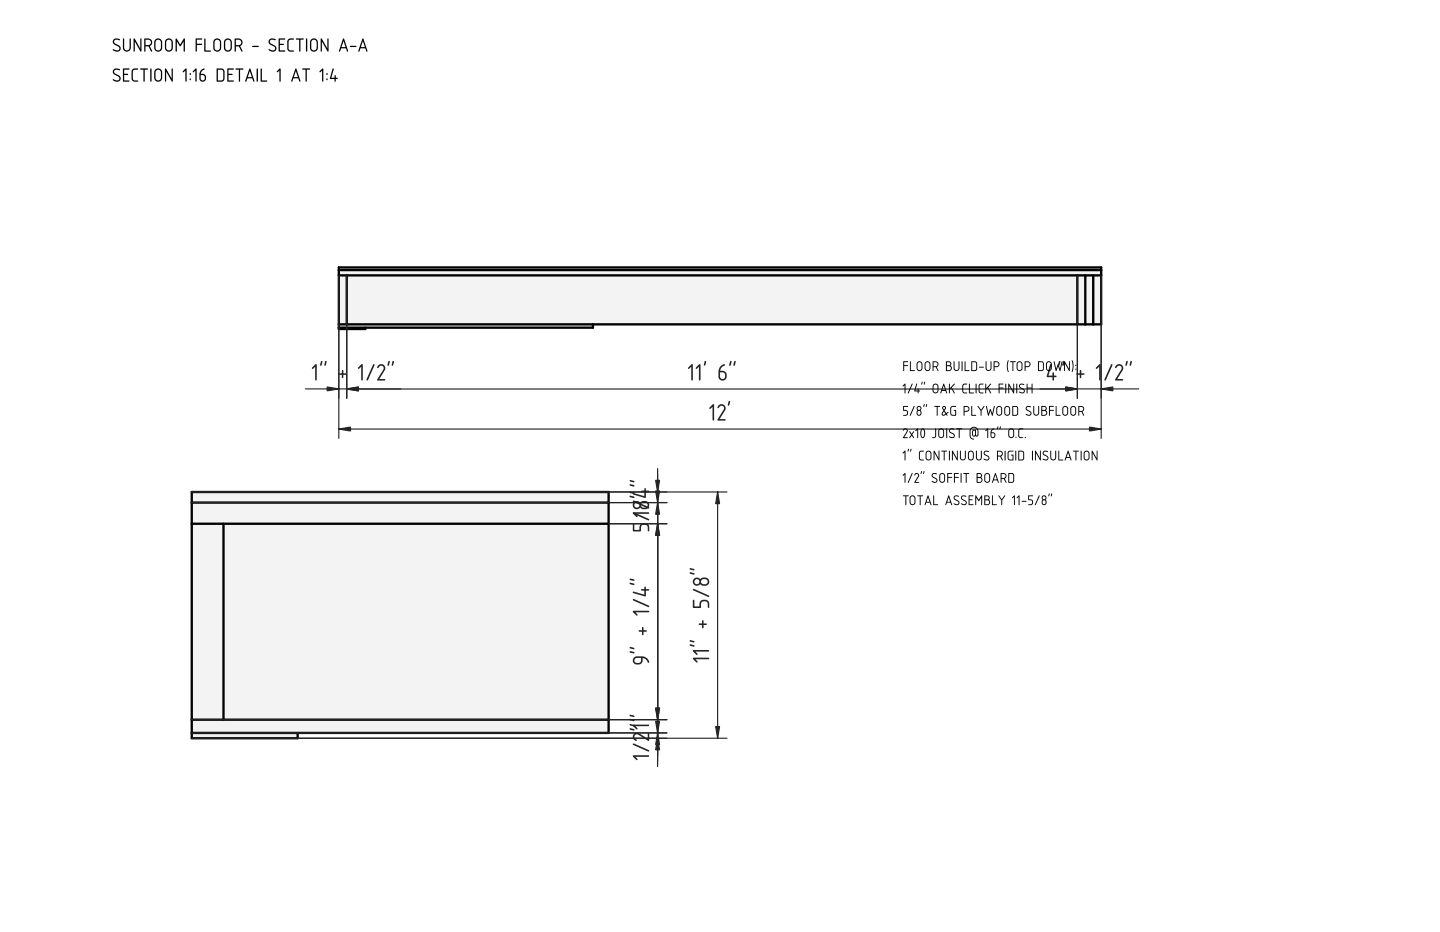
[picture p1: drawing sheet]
<svg xmlns="http://www.w3.org/2000/svg" width="432mm" height="279mm" viewBox="0 0 432 279" stroke-linecap="round" stroke-linejoin="round" font-family="sans-serif">
<g fill="#f1f3f5">
<path d="M101.6 80.2h228.6v17h-152.4v1h-68.3v.4h-7.9z" fill-rule="evenodd"/>
<path d="M104 82.6h219.1v14.6h-219.1z" fill-rule="evenodd"/>
<path d="M101.6 81h228.6v1.6h-228.6z" fill-rule="evenodd"/>
<path d="M101.6 80.2h228.6v.8h-228.6z" fill-rule="evenodd"/>
<path d="M101.6 97.2h76.2v1h-76.2z" fill-rule="evenodd"/>
<path d="M327.8 82.6h2.4v14.6h-2.4z" fill-rule="evenodd"/>
<path d="M323.1 82.6h2.3v14.6h-2.3z" fill-rule="evenodd"/>
<path d="M325.4 82.6h2.4v14.6h-2.4z" fill-rule="evenodd"/>
<path d="M101.6 82.6h2.4v14.6h-2.4z" fill-rule="evenodd"/>
</g>
<path d="M101.6 98.4h7.9" fill="none" stroke="#f1f3f5" stroke-width=".4"/>
<path d="M101.6 97.2h228.6v-17h-228.6v18.4h7.9v-.4M101.6 81h228.6M101.6 82.6h228.6M104 82.6v14.6M177.8 97.2v1h-76.2M323.1 82.6v14.6M325.4 82.6v14.6M327.8 82.6v14.6" fill="none" stroke="#000" stroke-width=".7"/>
<path d="M94.5 109.3l.4-.1 .1 .2v4.4l-.2 .3-.3-.3v-3.9l-.6 .7-.4-.2zM97.5 108.2l.4 .2-.4 1.3-.3-.3zM96.3 108.2l.4 .2-.5 1.3-.2-.3zM101.5 112l1-.1v-.9l.2-.1 .2 .1 .1 .9h.8l.1 .2-.1 .2-.8 .1v.7l-.3 .3-.2-.2v-.8l-.9-.1zM108.3 109.3l.4-.1 .1 .2v4.4l-.2 .3-.3-.3v-3.9l-.6 .7-.4-.2zM111.9 109.2h.4v.3l-1.9 4.4-.5 .1zM113.4 109.5a1.23 1.23 0 0 1 1.7-.1 1.23 1.23 0 0 1 .2 1.7l-1.6 2.5h1.6l.2 .4-2.3 .1-.1-.4 1.8-2.8a.8 .8 0 0 0-.4-1.3 .8 .8 0 0 0-1 .7l-.4-.2zM117.7 108.2l.4 .2-.4 1.3-.3-.3zM116.5 108.2l.4 .2-.5 1.3-.2-.3z" fill="#212529"/>
<path d="M101.6 82.6v36.8M104 82.6v36.8M91.6 116.6h28.6" fill="none" stroke="#212529" stroke-width=".35"/>
<g fill="#212529" stroke="#212529" stroke-width=".35">
<path d="M104 116.6l3.5-.6v1.2z"/>
<path d="M98.1 116l3.5 .6-3.5 .6z"/>
</g>
<path d="M207.3 109.3l.3-.1 .2 .2v4.4l-.3 .3-.2-.3v-3.9l-.7 .7-.3-.2zM209.6 109.3l.3-.1 .2 .2v4.4l-.3 .3-.2-.3v-3.9l-.7 .7-.3-.2zM211.4 108.2l.4 .2-.5 1.2-.3-.2zM216.2 109.7l1-.5 .2 .3a1.91 1.91 0 0 0-1.5 1.6 1.5 1.5 0 0 1 2 1.3 1.5 1.5 0 0 1-1.6 1.7l-.7-.6-.2-.5a3.9 3.9 0 0 1 .4-2.8zM215.9 111.6v1.3a.76 .76 0 0 0 .8 .7 .76 .76 0 0 0 .7-.7l-.2-1zM220.2 108.2l.4 .2-.4 1.3-.3-.3zM219 108.2l.4 .2-.5 1.3-.3-.3z" fill="#212529"/>
<path d="M104 82.6v36.8M323.1 82.6v36.8M104 116.6h219.1" fill="none" stroke="#212529" stroke-width=".35"/>
<g fill="#212529" stroke="#212529" stroke-width=".35">
<path d="M319.6 116l3.5 .6-3.5 .6z"/>
<path d="M104 116.6l3.5-.6v1.2z"/>
</g>
<path d="M314.9 109.2h.4v.2l-.9 3.2h1.2v-.9l.2-.1 .2 .1 .1 .9h.6l.1 .3-.7 .2-.1 .9-.2 .1-.2-.3v-.7h-1.5l-.2-.2zM318.8 108.2l.4 .2-.4 1.3-.3-.3zM317.6 108.2l.4 .2-.5 1.3-.2-.3zM322.8 112l1-.1v-.9l.2-.1 .2 .1v.9h.9l.1 .2-.1 .2-.9 .1v.7l-.2 .3-.2-.2v-.8l-.9-.1zM329.6 109.3l.4-.1 .1 .2v4.4l-.3 .3-.2-.3v-3.9l-.7 .7-.3-.2zM333.2 109.2h.3l.1 .3-2 4.4-.4 .1zM334.7 109.5a1.23 1.23 0 0 1 1.7-.1 1.23 1.23 0 0 1 .2 1.7l-1.6 2.5h1.6l.2 .4-2.3 .1-.1-.4 1.8-2.8a.8 .8 0 0 0-.4-1.3 .8 .8 0 0 0-1.1 .7l-.3-.2zM339 108.2l.4 .2-.4 1.3-.3-.3zM337.8 108.2l.4 .2-.5 1.3-.2-.3z" fill="#212529"/>
<path d="M323.1 82.6v36.8M330.2 82.6v36.8M311.8 116.6h29.6" fill="none" stroke="#212529" stroke-width=".35"/>
<g fill="#212529" stroke="#212529" stroke-width=".35">
<path d="M330.2 116.6l3.5-.6v1.2z"/>
<path d="M319.6 116l3.5 .6-3.5 .6z"/>
</g>
<path d="M213.7 121.3l.3-.1 .1 .2v4.4l-.2 .3-.2-.3v-3.9l-.7 .7-.3-.2zM215.5 121.5a1.23 1.23 0 0 1 1.7-.1 1.23 1.23 0 0 1 .2 1.7l-1.6 2.5h1.5l.2 .4-2.2 .1-.1-.4 1.7-2.8a.8 .8 0 0 0-.3-1.3 .8 .8 0 0 0-1.1 .7l-.4-.2zM218.5 120.2l.4 .2-.4 1.2-.3-.2z" fill="#212529"/>
<path d="M101.6 82.6v48.8M330.2 82.6v48.8M101.6 128.6h228.6" fill="none" stroke="#212529" stroke-width=".35"/>
<g fill="#212529" stroke="#212529" stroke-width=".35">
<path d="M326.7 128l3.5 .6-3.5 .6z"/>
<path d="M101.6 128.6l3.5-.6v1.2z"/>
</g>
<g fill="#f1f3f5">
<path d="M57.5 147.5h125v72.2h-93.2v1.6h-31.8z" fill-rule="evenodd"/>
<path d="M67 157h115.5v58.8h-115.5z" fill-rule="evenodd"/>
<path d="M57.5 150.7h125v6.3h-125z" fill-rule="evenodd"/>
<path d="M57.5 157h9.5v58.8h-9.5z" fill-rule="evenodd"/>
<path d="M57.5 215.8h125v3.9h-125z" fill-rule="evenodd"/>
<path d="M57.5 147.5h125v3.2h-125z" fill-rule="evenodd"/>
<path d="M57.5 219.7h31.8v1.6h-31.8z" fill-rule="evenodd"/>
</g>
<path d="M57.5 157h125M57.5 150.7h125M67 157v58.8M57.5 219.7h125v-72.2h-125v73.8h31.7v-1.6M57.5 215.8h125" fill="none" stroke="#000" stroke-width=".7"/>
<path d="M189.8 153.7l4.6-.1 .3 .2-.3 .2h-3.9l.7 .7-.2 .3-1.1-1zM189.8 150.1l4.7 1.9 .1 .4-4.6-1.9zM189.8 147.9l3.4 .8v-1.2h-.9l-.1-.3 1-.1v-.7l.3-.1 .2 .8h.9l.1 .2-.3 .2h-.7v1.5l-.2 .3-3.6-1zM188.8 144l1.2 .1 .2 .4-1.2-.1zM188.8 145.2l1.2 .2 .2 .4-1.2-.2z" fill="#212529"/>
<path d="M197.2 141.8v86.5M57.5 219.7h142.5M57.5 221.3h142.5" fill="none" stroke="#212529" stroke-width=".35"/>
<g fill="#212529" stroke="#212529" stroke-width=".35">
<path d="M196.6 216.2h1.2l-.6 3.5z"/>
<path d="M197.2 221.3l.6 3.5h-1.2z"/>
</g>
<path d="M189.9 156.9l.3 .1v1.8h1.5a1.54 1.54 0 0 1 1.1-2 1.54 1.54 0 0 1 1.9 1.2v1.1l-.2 .2-.2-.1-.1-1.1a1.03 1.03 0 0 0-1-.8 1.03 1.03 0 0 0-1 .9l-.1 1.1h-2.2zM189.8 153.6l4.7 1.9 .1 .5-4.6-1.9zM192.4 150.9a.75 .75 0 0 0-.1 .8 .75 .75 0 0 0 .6 .5h.6a.76 .76 0 0 0 .7-.8 .76 .76 0 0 0-.7-.7zM190.2 151.4a.76 .76 0 0 0 1.5 0 .76 .76 0 0 0-1.5 0zM190.1 150.5l.9-.3 1 .5a1.44 1.44 0 0 1 1.9-.4 1.44 1.44 0 0 1 .5 1.9 1.77 1.77 0 0 1-2.4 0 1.24 1.24 0 0 1-1.9 .2 1.24 1.24 0 0 1 0-1.9zM188.8 147.4l1.2 .2 .2 .4-1.2-.2zM188.8 148.7l1.2 .1 .2 .5-1.2-.2z" fill="#212529"/>
<path d="M197.2 145.4v81.3M57.5 215.8h142.5M57.5 219.7h142.5" fill="none" stroke="#212529" stroke-width=".35"/>
<g fill="#212529" stroke="#212529" stroke-width=".35">
<path d="M196.6 212.3h1.2l-.6 3.5z"/>
<path d="M197.2 219.7l.6 3.5h-1.2z"/>
</g>
<path d="M190.1 197.1a3.2 3.2 0 0 1 4.6 1.2l-.1 .4h-.3a1.99 1.99 0 0 0-1.6-1.4 1.47 1.47 0 0 1-.3 1.5 1.47 1.47 0 0 1-1.5 .4 1.22 1.22 0 0 1-1.1-.8 1.22 1.22 0 0 1 .3-1.3zM190.5 197.4a.75 .75 0 0 0-.2 .9 .75 .75 0 0 0 .7 .4l1.1-.2 .1-1.3zM188.8 194l1.2 .2 .2 .4-1.2-.2zM188.8 195.2l1.2 .2 .2 .4-1.2-.1zM191.5 189l1-.1v-.8l.2-.2 .2 .2 .1 .8h.7l.3 .3-.2 .2h-.8l-.1 .9-.2 .1-.2-.1v-.9h-.9zM189.8 183.2l4.6-.1 .3 .2-.3 .3h-3.9l.7 .6-.2 .4-1.1-1zM189.8 179.6l4.7 1.9 .1 .4-4.6-1.9zM189.8 177.4l3.4 .9v-1.2l-.9-.1-.1-.3 1-.1v-.6l.3-.1 .2 .7h.9l.1 .2-.3 .3h-.7v1.5l-.2 .2-3.6-1zM188.8 173.5l1.2 .2 .2 .4-1.2-.2zM188.8 174.7l1.2 .2 .2 .4-1.2-.1z" fill="#212529"/>
<path d="M182.5 157h17.5M197.2 157v58.8M57.5 215.8h142.5" fill="none" stroke="#212529" stroke-width=".35"/>
<g fill="#212529" stroke="#212529" stroke-width=".35">
<path d="M197.2 157l.6 3.5h-1.2z"/>
<path d="M196.6 212.3h1.2l-.6 3.5z"/>
</g>
<path d="M189.8 217.3l4.6-.1 .3 .2-.3 .3h-3.9l.7 .6-.2 .4-1.1-1zM188.8 214.3l1.2 .2 .2 .4-1.2-.2zM188.8 215.6l1.2 .1 .2 .5-1.2-.2z" fill="#212529"/>
<path d="M57.5 150.7h142.5M182.5 157h17.5M197.2 143.7v76.9" fill="none" stroke="#212529" stroke-width=".35"/>
<g fill="#212529" stroke="#212529" stroke-width=".35">
<path d="M196.6 147.2h1.2l-.6 3.5z"/>
<path d="M197.2 157l.6 3.5h-1.2z"/>
</g>
<path d="M189.8 226.5l4.6-.1 .3 .2-.3 .3h-3.9l.7 .6-.2 .4-1.1-1zM189.8 222.9l4.7 1.9 .1 .5-4.6-1.9zM190 220.1l.7-.4h.7l2.8 1.8v-1.6l.3-.2 .2 .2v2.1l-.4 .1-2.8-1.8a.8 .8 0 0 0-1.3 .4 .8 .8 0 0 0 .7 1l.1 .2a.65 .65 0 0 1-.8 .1 .65 .65 0 0 1-.4-.6v-.8zM188.8 217.1l1.2 .2 .2 .4-1.2-.2zM188.8 218.4l1.2 .1 .2 .5-1.2-.2z" fill="#212529"/>
<path d="M57.5 147.5h142.5M57.5 150.7h142.5M197.2 140.5v89.3" fill="none" stroke="#212529" stroke-width=".35"/>
<g fill="#212529" stroke="#212529" stroke-width=".35">
<path d="M196.6 144h1.2l-.6 3.5z"/>
<path d="M197.2 150.7l.6 3.5h-1.2z"/>
</g>
<path d="M207.8 197.3l4.6-.1 .3 .2-.3 .2h-3.9l.7 .7-.2 .3-1.1-1zM207.8 195l4.6-.1 .3 .2-.3 .2h-3.9l.7 .7-.2 .3-1.1-1zM206.8 192l1.2 .1 .2 .4-1.2-.1zM206.8 193.2l1.2 .2 .2 .4-1.2-.2zM209.5 187l1-.1v-.9l.2-.1 .2 .1 .1 .9h.7l.3 .2-.2 .2-.8 .1-.1 .9-.2 .1-.2-.2v-.8l-.9-.1zM207.9 179.8l.3 .1v1.9h1.5a1.54 1.54 0 0 1 1.1-2 1.54 1.54 0 0 1 1.9 1.2v1l-.2 .3-.2-.2-.1-1a1.03 1.03 0 0 0-1-.8 1.03 1.03 0 0 0-1 .8l-.1 1.1h-2.2zM207.8 176.6l4.7 1.9 .1 .4-4.6-1.9zM210.4 173.9a.75 .75 0 0 0-.1 .8 .75 .75 0 0 0 .6 .4h.6a.76 .76 0 0 0 .7-.8 .76 .76 0 0 0-.7-.7zM208.2 174.4a.76 .76 0 0 0 1.5 0 .76 .76 0 0 0-1.5 0zM208.1 173.5l.9-.4 1 .5a1.44 1.44 0 0 1 1.9-.4 1.44 1.44 0 0 1 .5 2 1.77 1.77 0 0 1-2.4-.1 1.24 1.24 0 0 1-1.9 .2 1.24 1.24 0 0 1 0-1.8zM206.8 170.4l1.2 .1 .2 .4-1.2-.1zM206.8 171.6l1.2 .2 .2 .4-1.2-.2z" fill="#212529"/>
<path d="M57.5 147.5h160.5M215.2 147.5v73.8M57.5 221.3h160.5" fill="none" stroke="#212529" stroke-width=".35"/>
<g fill="#212529" stroke="#212529" stroke-width=".35">
<path d="M215.2 147.5l.6 3.5h-1.2z"/>
<path d="M214.6 217.8h1.2l-.6 3.5z"/>
</g>
<g fill="#000">
<path d="M34.1 11.8a1.52 1.52 0 0 1 1.9 .1l-.3 .2a.79 .79 0 0 0-1-.2 .79 .79 0 0 0-.3 1l.2 .2a2.05 2.05 0 0 1 1.6 1.1 1.2 1.2 0 0 1-.9 1.3 1.2 1.2 0 0 1-1.4-.7l.2-.1a.91 .91 0 0 0 1 .4 .91 .91 0 0 0 .7-.8l-1.8-1.3-.2-.5zM36.9 11.6l.3 .1v2.6a.81 .81 0 0 0 .8 .8 .81 .81 0 0 0 .8-.8v-2.6l.2-.2 .2 .2v2.5a1.2 1.2 0 0 1-1.1 1.3 1.2 1.2 0 0 1-1.3-1.2zM40.1 11.6h.3l1.7 3v-2.9l.3-.1v3.8l-.4-.1-1.6-2.9v2.9l-.3 .1zM43.6 11.9v1.6a1.03 1.03 0 0 0 1.2 0 1.03 1.03 0 0 0 .4-1.2l-.5-.4zM43.3 11.6l1.2-.1a1.18 1.18 0 0 1 1.1 1 1.18 1.18 0 0 1-.7 1.3l.7 1.6-.3-.1-.8-1.4h-.9v1.4l-.3 .1zM46.9 12.1l-.3 .6v1.7a.81 .81 0 0 0 .9 .7 .81 .81 0 0 0 .7-.8v-1.6a.81 .81 0 0 0-.4-.7 .81 .81 0 0 0-.9 .1zM46.6 11.9a1.19 1.19 0 0 1 1.3-.3 1.19 1.19 0 0 1 .7 1.1v1.6a1.19 1.19 0 0 1-1.1 1.2 1.19 1.19 0 0 1-1.3-1.1l.1-2.1zM50.1 12.1l-.3 .6v1.7a.81 .81 0 0 0 .9 .7 .81 .81 0 0 0 .7-.8v-1.6a.81 .81 0 0 0-.4-.7 .81 .81 0 0 0-.9 .1zM49.8 11.9a1.19 1.19 0 0 1 1.3-.3 1.19 1.19 0 0 1 .7 1.1v1.6a1.19 1.19 0 0 1-1.1 1.2 1.19 1.19 0 0 1-1.3-1.1l.1-2.1zM52.7 11.6h.3l1 1.7 1.1-1.7h.3v3.8l-.3-.2v-2.8l-1.1 1.5-1-1.5v2.9l-.3 .1zM58.7 11.6l1.7-.1 .2 .2-.2 .2h-1.4v1.2h1.4l.2 .2-.2 .2h-1.4v1.8l-.2 .2-.2-.2zM61.3 11.6l.3 .1v3.4h1.4l.2 .4-1.9-.1zM64.6 12.1l-.3 .6v1.7a.81 .81 0 0 0 .9 .7 .81 .81 0 0 0 .7-.8v-1.6a.81 .81 0 0 0-.4-.7 .81 .81 0 0 0-.9 .1zM64.3 11.9a1.19 1.19 0 0 1 1.3-.3 1.19 1.19 0 0 1 .7 1.1v1.6a1.19 1.19 0 0 1-1.1 1.2 1.19 1.19 0 0 1-1.3-1.1l.1-2.1zM67.8 12.1l-.3 .6v1.7a.81 .81 0 0 0 .9 .7 .81 .81 0 0 0 .7-.8v-1.6a.81 .81 0 0 0-.4-.7 .81 .81 0 0 0-.9 .1zM67.5 11.9a1.19 1.19 0 0 1 1.3-.3 1.19 1.19 0 0 1 .7 1.1v1.6a1.19 1.19 0 0 1-1.1 1.2 1.19 1.19 0 0 1-1.3-1.1l.1-2.1zM70.7 11.9v1.6a1.03 1.03 0 0 0 1.2 0 1.03 1.03 0 0 0 .4-1.2l-.5-.4zM70.4 11.6l1.2-.1a1.18 1.18 0 0 1 1.1 1 1.18 1.18 0 0 1-.7 1.3l.7 1.6-.3-.1-.8-1.4h-.9v1.4l-.3 .1zM75.7 13.8l1.7-.1 .2 .2-.2 .2h-1.6zM80.8 11.8a1.52 1.52 0 0 1 1.9 .1l-.3 .2a.79 .79 0 0 0-1-.2 .79 .79 0 0 0-.3 1l.2 .2a2.05 2.05 0 0 1 1.6 1.1 1.2 1.2 0 0 1-.9 1.3 1.2 1.2 0 0 1-1.4-.7l.2-.1a.91 .91 0 0 0 1 .4 .91 .91 0 0 0 .7-.8l-1.8-1.3-.2-.5zM83.6 11.6h1.9l-.2 .3h-1.4v1.2h1l.2 .2-1.2 .2v1.6h1.4l.2 .3h-1.9zM86.5 11.8a1.58 1.58 0 0 1 1.6-.1l-.2 .2-1.1 .1-.3 .5 .1 2.3 .5 .3 1 .1-.2 .3h-1.1l-.6-.5-.1-2.5zM88.8 11.6l2.1-.1 .2 .2-.2 .2h-.8v3.4l-.2 .2-.2-.2v-3.4l-.9-.1zM91.8 11.6l.3 .2v3.4l-.2 .3-.2-.2zM93.6 12.1l-.3 .6v1.7a.81 .81 0 0 0 .9 .7 .81 .81 0 0 0 .7-.8v-1.6a.81 .81 0 0 0-.4-.7 .81 .81 0 0 0-.9 .1zM93.3 11.9a1.19 1.19 0 0 1 1.3-.3 1.19 1.19 0 0 1 .7 1.1v1.6a1.19 1.19 0 0 1-1.1 1.2 1.19 1.19 0 0 1-1.3-1.1l.1-2.1zM96.2 11.6h.3l1.7 3v-2.9l.3-.1v3.8l-.4-.1-1.6-2.9v2.9l-.3 .1zM102.9 11.6l.3 .1 1.2 3.5-.2 .3-.5-1h-1.4l-.4 1-.3-.2zM103 12.3l-.6 1.8h1.2zM105 13.8l1.7-.1 .2 .2-.2 .2h-1.6zM108.7 11.6l.3 .1 1.2 3.5-.2 .3-.5-1h-1.4l-.4 1-.3-.2zM108.8 12.3l-.6 1.8h1.2z"/>
<path d="M34.1 20.8a1.52 1.52 0 0 1 1.9 .1l-.3 .2a.79 .79 0 0 0-1-.2 .79 .79 0 0 0-.3 1l.2 .2a2.05 2.05 0 0 1 1.6 1.1 1.2 1.2 0 0 1-.9 1.3 1.2 1.2 0 0 1-1.4-.7l.2-.1a.91 .91 0 0 0 1 .4 .91 .91 0 0 0 .7-.8l-1.8-1.3-.2-.5zM36.9 20.6h1.9l-.2 .3h-1.4v1.2h1l.2 .2-1.2 .2v1.6h1.4l.2 .3h-1.9zM39.8 20.8a1.58 1.58 0 0 1 1.6-.1l-.2 .2-1.1 .1-.3 .5 .1 2.3 .5 .3 1 .1-.2 .3h-1.1l-.6-.5-.1-2.5zM42.1 20.6l2.1-.1 .2 .2-.2 .2h-.8v3.4l-.2 .2-.2-.2v-3.4l-.9-.1zM45.1 20.6l.3 .2v3.4l-.2 .3-.2-.2zM46.9 21.1l-.3 .6v1.7a.81 .81 0 0 0 .9 .7 .81 .81 0 0 0 .7-.8v-1.6a.81 .81 0 0 0-.4-.7 .81 .81 0 0 0-.9 .1zM46.6 20.9a1.19 1.19 0 0 1 1.3-.3 1.19 1.19 0 0 1 .7 1.1v1.6a1.19 1.19 0 0 1-1.1 1.2 1.19 1.19 0 0 1-1.3-1.1l.1-2.1zM49.5 20.6h.3l1.7 3v-2.9l.3-.1v3.8l-.4-.1-1.6-2.9v2.9l-.3 .1zM55.6 20.6l.4 .1v3.6l-.2 .2-.2-.2v-3.1l-.5 .5-.3-.2zM56.9 23.6h.3v.4h-.3zM56.9 22h.3v.4h-.3zM58.6 20.6l.4 .1v3.6l-.2 .2-.2-.2v-3.1l-.5 .5-.3-.2zM60.3 21.1l.8-.6 .2 .1v.2a1.54 1.54 0 0 0-1.1 1.3 1.18 1.18 0 0 1 1.6 1.1 1.18 1.18 0 0 1-1.5 1.2l-.5-.8v-1.7zM60.2 22.5v1.1a.61 .61 0 0 0 .6 .5 .61 .61 0 0 0 .6-.6l-.2-.8zM65.3 20.9v3.2a1.23 1.23 0 0 0 1.6-.4v-2.5l-.4-.3zM65 20.6h1.6l.7 .6v2.6l-.7 .7-1.6-.1zM68.2 20.6h1.9l-.2 .3h-1.4v1.2h1l.2 .2-1.2 .2v1.6h1.4l.2 .3h-1.9zM70.7 20.6l2.1-.1 .2 .2-.2 .2h-.8v3.4l-.2 .2-.2-.2v-3.4l-.9-.1zM74.8 20.6l.3 .1 1.2 3.5-.2 .3-.5-1h-1.4l-.4 1-.3-.2zM74.9 21.3l-.6 1.8h1.2zM77 20.6l.3 .2v3.4l-.2 .3-.2-.2zM78.2 20.6l.3 .1v3.4h1.4l.2 .4-1.9-.1zM83.8 20.6l.4 .1v3.6l-.2 .2-.2-.2v-3.1l-.5 .5-.3-.2zM88.6 20.6l.3 .1 1.2 3.5-.2 .3-.5-1h-1.4l-.4 1-.3-.2zM88.7 21.3l-.6 1.8h1.2zM90.7 20.6l2.1-.1 .2 .2-.2 .2h-.8v3.4l-.2 .2-.2-.2v-3.4l-.9-.1zM96.6 20.6l.4 .1v3.6l-.2 .2-.2-.2v-3.1l-.5 .5-.3-.2zM97.9 23.6h.3v.4h-.3zM97.9 22h.3v.4h-.3zM99.8 20.5l.3 .2-.8 2.6h1l.2-.8 .2 .8 .6 .2-.6 .2-.2 .8-.2-.8h-1.2l-.2-.2z"/>
<path d="M270.9 108.3l1.4 .1-1.2 .2v.9l1.2 .1-1.2 .2-.1 1.4zM272.9 108.3l.2 .2v2.5h1l.2 .2h-1.4zM275.3 108.7l-.2 1.7a.6 .6 0 0 0 .7 .6 .6 .6 0 0 0 .5-.6v-1.2a.6 .6 0 0 0-.3-.6 .6 .6 0 0 0-.7 .1zM275.1 108.5a.88 .88 0 0 1 1-.1 .88 .88 0 0 1 .5 .8v1.2a.88 .88 0 0 1-.8 .8 .88 .88 0 0 1-1-.8l.1-1.5zM277.7 108.7l-.2 1.7a.6 .6 0 0 0 .7 .6 .6 .6 0 0 0 .5-.6v-1.2a.6 .6 0 0 0-.3-.6 .6 .6 0 0 0-.7 .1zM277.5 108.5a.88 .88 0 0 1 1-.1 .88 .88 0 0 1 .5 .8v1.2a.88 .88 0 0 1-.8 .8 .88 .88 0 0 1-1-.8l.1-1.5zM279.9 108.6v1.2a.74 .74 0 0 0 .9-.1 .74 .74 0 0 0 .2-.9zM279.7 108.4l.9-.1a.88 .88 0 0 1 .8 .7 .88 .88 0 0 1-.5 1l.5 1.2-.3-.1-.5-1h-.7v1l-.2 .1zM283.7 108.3h.7a.75 .75 0 0 1 .8 .4 .75 .75 0 0 1-.2 .9 .89 .89 0 0 1 .4 1 .89 .89 0 0 1-.8 .6h-.9zM283.9 109.8v1.2h.7a.59 .59 0 0 0 .5-.6 .59 .59 0 0 0-.5-.6zM283.9 108.6v.9h.6a.45 .45 0 0 0 .5-.5 .45 .45 0 0 0-.5-.4zM286 108.3l.2 .1v1.9a.6 .6 0 0 0 .6 .7 .6 .6 0 0 0 .6-.7l.2-2 .1 2a.89 .89 0 0 1-.8 .9 .89 .89 0 0 1-1-.8zM288.4 108.3l.2 .2-.1 2.7zM289.3 108.3l.2 .2v2.5h1l.2 .2h-1.4zM291.5 108.6v2.4l.9-.1 .3-.4v-1.6l-.2-.3zM291.3 108.3h1.2l.5 .5v1.9l-.5 .5h-1.2zM293.6 110l1.4 .1-1.3 .1zM295.6 108.3l.2 .1v1.9a.6 .6 0 0 0 .6 .7 .6 .6 0 0 0 .6-.7l.2-2 .1 2a.89 .89 0 0 1-.8 .9 .89 .89 0 0 1-1-.8zM298.2 108.6v1.2h.7a.6 .6 0 0 0 .5-.7 .6 .6 0 0 0-.6-.5zM298 108.3h.9a.88 .88 0 0 1 .8 .9 .88 .88 0 0 1-.8 .9h-.7v1l-.2 .1zM302.3 108l.1 .3a5.3 5.3 0 0 0 0 3.2 2.32 2.32 0 0 1-.4-2.6zM302.9 108.3l1.7 .1-.7 .2-.2 2.6-.1-2.6-.7-.1zM305.3 108.7l-.2 1.7a.6 .6 0 0 0 .7 .6 .6 .6 0 0 0 .5-.6v-1.2a.6 .6 0 0 0-.3-.6 .6 .6 0 0 0-.7 .1zM305.1 108.5a.88 .88 0 0 1 1-.1 .88 .88 0 0 1 .5 .8v1.2a.88 .88 0 0 1-.8 .8 .88 .88 0 0 1-1-.8l.1-1.5zM307.5 108.6v1.2h.7a.6 .6 0 0 0 .5-.7 .6 .6 0 0 0-.6-.5zM307.3 108.3h.9a.88 .88 0 0 1 .8 .9 .88 .88 0 0 1-.8 .9h-.7v1l-.2 .1zM311.5 108.6v2.4l.9-.1 .3-.4v-1.6l-.2-.3zM311.3 108.3h1.2l.5 .5v1.9l-.5 .5h-1.2zM314.1 108.7l-.2 1.7a.6 .6 0 0 0 .7 .6 .6 .6 0 0 0 .5-.6v-1.2a.6 .6 0 0 0-.3-.6 .6 .6 0 0 0-.7 .1zM313.9 108.5a.88 .88 0 0 1 1-.1 .88 .88 0 0 1 .5 .8v1.2a.88 .88 0 0 1-.8 .8 .88 .88 0 0 1-1-.8l.1-1.5zM316 108.3l.2 .1 .5 2.2 .6-1.4 .5 1.4 .5-2.2 .3-.1-.6 2.9-.3-.1-.4-1.3-.5 1.3-.2 .1zM319.1 108.3l.2 .1 1.2 2.2v-2.2l.3-.1v2.9l-.3-.1-1.2-2.1v2.1l-.2 .1zM321.4 108a1.92 1.92 0 0 1 .5 2.2l-.3 1.3-.2-.2a5.2 5.2 0 0 0 0-3.3zM322.5 110.6h.2v.3h-.2zM322.5 109.4h.2v.3h-.2z"/>
<path d="M271.2 115.1l.3 .1-.1 2.7-.2-2.4-.4 .3-.2-.1zM273.4 115l.2 .2-1.1 2.6-.3 .1zM274.8 115l.2 .2-.5 1.9h.7l.1-.6 .2 .6 .4 .1-.4 .1-.2 .6-.1-.5-1.1-.2zM277.2 114.5h.2l-.2 .8-.2-.1zM276.4 114.5l.3 .1-.3 .7-.2-.1zM280.1 115.4l-.2 1.7a.6 .6 0 0 0 .7 .6 .6 .6 0 0 0 .5-.6v-1.2a.6 .6 0 0 0-.3-.6 .6 .6 0 0 0-.7 .1zM279.9 115.2a.88 .88 0 0 1 1-.1 .88 .88 0 0 1 .5 .8v1.2a.88 .88 0 0 1-.8 .8 .88 .88 0 0 1-1-.8l.1-1.5zM282.9 115l.2 .1 .9 2.6-.1 .2-.4-.7h-1.1l-.2 .7-.3-.1zM283 115.6l-.5 1.3h.9zM284.6 115l.2 .1v1.3l1.2-1.3h.3l-.9 1.1 .9 1.6-.1 .1-1-1.5-.4 .4v1.1h-.2zM288.8 115.2l1.2-.2v.2l-.9 .1-.2 .3-.1 1.6 .3 .4 .8 .1 .1 .2h-1l-.4-.3-.1-1.9zM290.6 115l.2 .2v2.5h1l.2 .2h-1.4zM292.6 115l.2 .2-.1 2.7zM293.7 115.2l1.2-.2v.2l-.9 .1-.2 .3-.1 1.6 .3 .4 .8 .1 .1 .2h-1l-.4-.3-.1-1.9zM295.5 115l.2 .1v1.3l1.2-1.3h.3l-.9 1.1 .9 1.6-.1 .1-1-1.5-.4 .4v1.1h-.2zM299.5 115l1.4 .1-1.2 .2v.9l1.2 .1-1.2 .2-.1 1.4zM301.5 115l.2 .2-.1 2.7zM302.4 115l.2 .1 1.2 2.2v-2.2l.3-.1v2.9l-.3-.1-1.2-2.1v2.1l-.2 .1zM304.8 115l.2 .2-.1 2.7zM305.8 115.2a.94 .94 0 0 1 1.3 .2h-.1a.59 .59 0 0 0-.8-.1 .59 .59 0 0 0-.2 .7l.8 .5a.83 .83 0 0 1 .1 1.4 .83 .83 0 0 1-1.3-.5h.2a.62 .62 0 0 0 .8 .3 .62 .62 0 0 0 .3-.8l-1.2-.7-.2-.5zM307.9 115l.2 .2v1h1.2v-1l.3-.2v2.9l-.3-.1v-1.3h-1.2v1.3l-.2 .1z"/>
<path d="M270.8 121.7l1.5 .1-1.2 .2v.9a.92 .92 0 0 1 1.2 .6 .92 .92 0 0 1-.7 1.2l-.8-.2 .7-.1a.61 .61 0 0 0 .5-.6 .61 .61 0 0 0-.5-.6l-.7-.1zM274 121.7l.2 .2-1.1 2.6-.3 .1zM275 123.7a.56 .56 0 0 0 1.1 0 .56 .56 0 0 0-1.1 0zM275.1 122.4a.46 .46 0 0 0 .9 0 .46 .46 0 0 0-.9 0zM275.1 121.9a.74 .74 0 0 1 1.1 .1 .74 .74 0 0 1-.2 1 .87 .87 0 0 1 .2 1.3 .87 .87 0 0 1-1.3 0 .87 .87 0 0 1 .2-1.3l-.3-.6zM277.8 121.2h.2l-.2 .8-.2-.1zM277 121.2l.3 .1-.3 .7-.2-.1zM280.2 121.7l1.7 .1-.7 .2-.2 2.7-.1-2.7-.7-.1zM283.1 123.3l-.4 .6 .1 .4 .7-.3zM282.9 122.1l.2 .7 .2-.3a.3 .3 0 0 0 0-.4 .3 .3 0 0 0-.4 0zM282.7 121.8a.59 .59 0 0 1 .8 0 .59 .59 0 0 1 .1 .8l-.4 .5 .5 .7 .5-.3 .2 .1-.5 .5 .2 .5-.4-.3-.4 .2a.59 .59 0 0 1-.8 0 .59 .59 0 0 1 0-.8l.4-.6-.4-.7zM285.2 121.9l1.5-.2-.2 .3h-1l-.3 .5v1.4l.3 .4 .9 .1v-1.2l-.4-.2 .7-.1v1.7h-1.2l-.5-.3-.1-1.9zM289.2 122v1.2h.7a.6 .6 0 0 0 .5-.7 .6 .6 0 0 0-.6-.5zM289 121.7h.9a.88 .88 0 0 1 .8 .9 .88 .88 0 0 1-.8 .9h-.7v1l-.2 .1zM291.3 121.7l.2 .2v2.5h1l.2 .2h-1.4zM293.2 121.7l1 1.2 .7-1.1 .3 .1a2.63 2.63 0 0 0-.9 2.7h-.2a2.7 2.7 0 0 0-1-2.8zM295.7 121.7l.2 .1 .5 2.2 .6-1.4 .5 1.4 .5-2.2 .3-.1-.6 2.9-.3-.1-.4-1.3-.5 1.3-.2 .1zM299.2 122.1l-.2 1.7a.6 .6 0 0 0 .7 .6 .6 .6 0 0 0 .5-.6v-1.2a.6 .6 0 0 0-.3-.6 .6 .6 0 0 0-.7 .1zM299 121.9a.88 .88 0 0 1 1-.1 .88 .88 0 0 1 .5 .8v1.2a.88 .88 0 0 1-.8 .8 .88 .88 0 0 1-1-.8l.1-1.5zM301.6 122.1l-.2 1.7a.6 .6 0 0 0 .7 .6 .6 .6 0 0 0 .5-.6v-1.2a.6 .6 0 0 0-.3-.6 .6 .6 0 0 0-.7 .1zM301.4 121.9a.88 .88 0 0 1 1-.1 .88 .88 0 0 1 .5 .8v1.2a.88 .88 0 0 1-.8 .8 .88 .88 0 0 1-1-.8l.1-1.5zM303.8 122v2.4l.9-.1 .3-.4v-1.6l-.2-.3zM303.6 121.7h1.2l.5 .5v1.9l-.5 .5h-1.2zM307.8 121.9a.94 .94 0 0 1 1.3 .2h-.1a.59 .59 0 0 0-.8-.1 .59 .59 0 0 0-.2 .7l.8 .5a.83 .83 0 0 1 .1 1.4 .83 .83 0 0 1-1.3-.5h.2a.62 .62 0 0 0 .8 .3 .62 .62 0 0 0 .3-.8l-1.2-.7-.2-.5zM309.9 121.7l.2 .1v1.9a.6 .6 0 0 0 .6 .7 .6 .6 0 0 0 .6-.7l.2-2 .1 2a.89 .89 0 0 1-.8 .9 .89 .89 0 0 1-1-.8zM312.3 121.7h.7a.75 .75 0 0 1 .8 .4 .75 .75 0 0 1-.2 .9 .89 .89 0 0 1 .4 1 .89 .89 0 0 1-.8 .7l-.9-.1zM312.5 123.2v1.2h.7a.59 .59 0 0 0 .5-.6 .59 .59 0 0 0-.5-.6zM312.5 122v.9h.6a.45 .45 0 0 0 .5-.5 .45 .45 0 0 0-.5-.4zM314.6 121.7l1.4 .1-1.2 .2v.9l1.2 .1-1.2 .2-.1 1.4zM316.6 121.7l.2 .2v2.5h1l.2 .2h-1.4zM319 122.1l-.2 1.7a.6 .6 0 0 0 .7 .6 .6 .6 0 0 0 .5-.6v-1.2a.6 .6 0 0 0-.3-.6 .6 .6 0 0 0-.7 .1zM318.8 121.9a.88 .88 0 0 1 1-.1 .88 .88 0 0 1 .5 .8v1.2a.88 .88 0 0 1-.8 .8 .88 .88 0 0 1-1-.8l.1-1.5zM321.4 122.1l-.2 1.7a.6 .6 0 0 0 .7 .6 .6 .6 0 0 0 .5-.6v-1.2a.6 .6 0 0 0-.3-.6 .6 .6 0 0 0-.7 .1zM321.2 121.9a.88 .88 0 0 1 1-.1 .88 .88 0 0 1 .5 .8v1.2a.88 .88 0 0 1-.8 .8 .88 .88 0 0 1-1-.8l.1-1.5zM323.6 122v1.2a.74 .74 0 0 0 .9-.1 .74 .74 0 0 0 .2-.9zM323.4 121.8l.9-.1a.88 .88 0 0 1 .8 .7 .88 .88 0 0 1-.5 1l.5 1.2-.3-.1-.5-1h-.7v1l-.2 .1z"/>
<path d="M271 128.6a.74 .74 0 0 1 1 0 .74 .74 0 0 1 .1 .9l-1 1.6h1l.1 .2h-1.4l1-1.9a.51 .51 0 0 0-.2-.7 .51 .51 0 0 0-.7 .4l-.2-.1zM272.7 129.3l.7 .8 .7-.8-.6 1 .6 1-.7-.7-.7 .7 .5-1zM275 128.5l.3 .1-.1 2.7-.2-2.4-.4 .3-.2-.1zM276.6 128.7l-.4 1.2a.98 .98 0 0 0 .6 1.1l.3-1.1a.95 .95 0 0 0-.5-1.2zM276.4 128.5a.77 .77 0 0 1 .8 .1 .77 .77 0 0 1 .2 .9v.4a1.17 1.17 0 0 1-.9 1.4l-.3-.4-.2-.8zM280.5 128.4l.2 .2v2a.73 .73 0 0 1-.4 .7 .73 .73 0 0 1-.8-.1l.9-.4zM281.8 128.8l-.2 1.7a.6 .6 0 0 0 .7 .6 .6 .6 0 0 0 .5-.6v-1.2a.6 .6 0 0 0-.3-.6 .6 .6 0 0 0-.7 .1zM281.6 128.6a.88 .88 0 0 1 1-.1 .88 .88 0 0 1 .5 .8v1.2a.88 .88 0 0 1-.8 .8 .88 .88 0 0 1-1-.8l.1-1.5zM283.8 128.4l.2 .2-.1 2.7zM284.8 128.6a.94 .94 0 0 1 1.3 .2h-.1a.59 .59 0 0 0-.8-.1 .59 .59 0 0 0-.2 .7l.8 .5a.83 .83 0 0 1 .1 1.4 .83 .83 0 0 1-1.3-.5h.2a.62 .62 0 0 0 .8 .3 .62 .62 0 0 0 .3-.8l-1.2-.7-.2-.5zM286.8 128.4l1.7 .1-.7 .2-.2 2.6-.1-2.6-.7-.1zM291.9 129.2a1.29 1.29 0 0 0 .2 1.4 1.29 1.29 0 0 0 .2-1.5zM291 128.5a1.38 1.38 0 0 1 1.7-.4 1.38 1.38 0 0 1 .7 1.7v.5a.51 .51 0 0 1-.3 .5 .51 .51 0 0 1-.6-.1 .59 .59 0 0 1-.7 .2 .59 .59 0 0 1-.3-.6v-.9a.68 .68 0 0 1 .4-.6 .68 .68 0 0 1 .8 .2v1.4l.2 .2 .2-.1v-1.2a1.04 1.04 0 0 0-1-1.1 1.04 1.04 0 0 0-1.1 1.1 2.14 2.14 0 0 0 .3 2l.8 .3a1.25 1.25 0 0 1-1.3-.4 1.25 1.25 0 0 1-.1-1.4zM296 128.5l.3 .1-.1 2.7-.2-2.4-.4 .3-.2-.1zM297.3 128.8l.7-.4 .1 .2a.9 .9 0 0 0-.7 1 .85 .85 0 0 1 1.1 .4 .85 .85 0 0 1-.3 1.1 .85 .85 0 0 1-1.2-.3v-.1a2.08 2.08 0 0 1 .3-1.9zM297.3 129.9v.8a.45 .45 0 0 0 .4 .4 .45 .45 0 0 0 .5-.5l-.1-.6zM299.9 127.9h.2l-.2 .8-.2-.1zM299.1 127.9l.3 .1-.3 .7-.2-.1zM302.8 128.8l-.2 1.7a.6 .6 0 0 0 .7 .6 .6 .6 0 0 0 .5-.6v-1.2a.6 .6 0 0 0-.3-.6 .6 .6 0 0 0-.7 .1zM302.6 128.6a.88 .88 0 0 1 1-.1 .88 .88 0 0 1 .5 .8v1.2a.88 .88 0 0 1-.8 .8 .88 .88 0 0 1-1-.8l.1-1.5zM304.5 131h.3v.3h-.3zM305.6 128.6l1.2-.2v.2l-.9 .1-.2 .3-.1 1.6 .3 .4 .8 .1 .1 .2h-1l-.4-.3-.1-1.9zM307.3 131h.3v.3h-.3z"/>
<path d="M271.2 135.2l.3 .1-.1 2.7-.2-2.4-.4 .3-.2-.1zM273.1 134.6h.2l-.2 .8-.2-.1zM272.3 134.6l.3 .1-.3 .7-.2-.1zM275.8 135.3l1.2-.2v.2l-.9 .1-.2 .3-.1 1.6 .3 .4 .8 .1 .1 .2h-1l-.4-.3-.1-1.9zM278 135.5l-.2 1.7a.6 .6 0 0 0 .7 .6 .6 .6 0 0 0 .5-.6v-1.2a.6 .6 0 0 0-.3-.6 .6 .6 0 0 0-.7 .1zM277.8 135.3a.88 .88 0 0 1 1-.1 .88 .88 0 0 1 .5 .8v1.2a.88 .88 0 0 1-.8 .8 .88 .88 0 0 1-1-.8l.1-1.5zM280 135.1l.2 .1 1.2 2.2v-2.2l.3-.1v2.9l-.3-.1-1.2-2.1v2.1l-.2 .1zM282.3 135.1l1.7 .1-.7 .2-.2 2.6-.1-2.6-.7-.1zM284.6 135.1l.2 .2-.1 2.7zM285.5 135.1l.2 .1 1.2 2.2v-2.2l.3-.1v2.9l-.3-.1-1.2-2.1v2.1l-.2 .1zM287.9 135.1l.2 .1v1.9a.6 .6 0 0 0 .6 .7 .6 .6 0 0 0 .6-.7l.2-2 .1 2a.89 .89 0 0 1-.8 .9 .89 .89 0 0 1-1-.8zM290.7 135.5l-.2 1.7a.6 .6 0 0 0 .7 .6 .6 .6 0 0 0 .5-.6v-1.2a.6 .6 0 0 0-.3-.6 .6 .6 0 0 0-.7 .1zM290.5 135.3a.88 .88 0 0 1 1-.1 .88 .88 0 0 1 .5 .8v1.2a.88 .88 0 0 1-.8 .8 .88 .88 0 0 1-1-.8l.1-1.5zM292.7 135.1l.2 .1v1.9a.6 .6 0 0 0 .6 .7 .6 .6 0 0 0 .6-.7l.2-2 .1 2a.89 .89 0 0 1-.8 .9 .89 .89 0 0 1-1-.8zM295.2 135.3a.94 .94 0 0 1 1.3 .2h-.1a.59 .59 0 0 0-.8-.1 .59 .59 0 0 0-.2 .7l.8 .5a.83 .83 0 0 1 .1 1.4 .83 .83 0 0 1-1.3-.5h.2a.62 .62 0 0 0 .8 .3 .62 .62 0 0 0 .3-.8l-1.2-.7-.2-.5zM299.2 135.4v1.2a.74 .74 0 0 0 .9-.1 .74 .74 0 0 0 .2-.9zM299 135.2l.9-.1a.88 .88 0 0 1 .8 .7 .88 .88 0 0 1-.5 1l.5 1.2-.3-.1-.5-1h-.7v1l-.2 .1zM301.3 135.1l.2 .2-.1 2.7zM302.4 135.3l1.5-.2-.2 .3h-1l-.3 .5v1.4l.3 .4 .9 .1v-1.2l-.4-.2 .7-.1v1.7h-1.2l-.5-.3-.1-1.9zM304.5 135.1l.2 .2-.1 2.7zM305.6 135.4v2.4l.9-.1 .3-.4v-1.6l-.2-.3zM305.4 135.1h1.2l.5 .5v1.9l-.5 .5h-1.2zM309.5 135.1l.2 .2-.1 2.7zM310.4 135.1l.2 .1 1.2 2.2v-2.2l.3-.1v2.9l-.3-.1-1.2-2.1v2.1l-.2 .1zM312.9 135.3a.94 .94 0 0 1 1.3 .2h-.1a.59 .59 0 0 0-.8-.1 .59 .59 0 0 0-.2 .7l.8 .5a.83 .83 0 0 1 .1 1.4 .83 .83 0 0 1-1.3-.5h.2a.62 .62 0 0 0 .8 .3 .62 .62 0 0 0 .3-.8l-1.2-.7-.2-.5zM315 135.1l.2 .1v1.9a.6 .6 0 0 0 .6 .7 .6 .6 0 0 0 .6-.7l.2-2 .1 2a.89 .89 0 0 1-.8 .9 .89 .89 0 0 1-1-.8zM317.4 135.1l.2 .2v2.5h1l.2 .2h-1.4zM320.2 135.1l.2 .1 .9 2.6-.1 .2-.4-.7h-1.1l-.2 .7-.3-.1zM320.3 135.7l-.5 1.3h.9zM321.8 135.1l1.7 .1-.7 .2-.2 2.6-.1-2.6-.7-.1zM324.1 135.1l.2 .2-.1 2.7zM325.4 135.5l-.2 1.7a.6 .6 0 0 0 .7 .6 .6 .6 0 0 0 .5-.6v-1.2a.6 .6 0 0 0-.3-.6 .6 .6 0 0 0-.7 .1zM325.2 135.3a.88 .88 0 0 1 1-.1 .88 .88 0 0 1 .5 .8v1.2a.88 .88 0 0 1-.8 .8 .88 .88 0 0 1-1-.8l.1-1.5zM327.4 135.1l.2 .1 1.2 2.2v-2.2l.3-.1v2.9l-.3-.1-1.2-2.1v2.1l-.2 .1z"/>
<path d="M270.8 148.5l1.7 .1-.7 .2-.2 2.6-.1-2.6-.7-.1zM273.2 148.9l-.2 1.7a.6 .6 0 0 0 .7 .6 .6 .6 0 0 0 .5-.6v-1.2a.6 .6 0 0 0-.3-.6 .6 .6 0 0 0-.7 .1zM273 148.7a.88 .88 0 0 1 1-.1 .88 .88 0 0 1 .5 .8v1.2a.88 .88 0 0 1-.8 .8 .88 .88 0 0 1-1-.8l.1-1.5zM275.1 148.5l1.7 .1-.7 .2-.2 2.6-.1-2.6-.7-.1zM278.2 148.5l.2 .1 .9 2.6-.1 .2-.4-.7h-1.1l-.2 .7-.3-.1zM278.3 149.1l-.5 1.3h.9zM279.9 148.5l.2 .2v2.5h1l.2 .2h-1.4zM284.4 148.5l.2 .1 .9 2.6-.1 .2-.4-.7h-1.1l-.2 .7-.3-.1zM284.5 149.1l-.5 1.3h.9zM286.2 148.7a.94 .94 0 0 1 1.3 .2h-.1a.59 .59 0 0 0-.8-.1 .59 .59 0 0 0-.2 .7l.8 .5a.83 .83 0 0 1 .1 1.4 .83 .83 0 0 1-1.3-.5h.2a.62 .62 0 0 0 .8 .3 .62 .62 0 0 0 .3-.8l-1.2-.7-.2-.5zM288.4 148.7a.94 .94 0 0 1 1.3 .2h-.1a.59 .59 0 0 0-.8-.1 .59 .59 0 0 0-.2 .7l.8 .5a.83 .83 0 0 1 .1 1.4 .83 .83 0 0 1-1.3-.5h.2a.62 .62 0 0 0 .8 .3 .62 .62 0 0 0 .3-.8l-1.2-.7-.2-.5zM290.5 148.5h1.4l-.1 .3h-1.1v.9l.9 .1-.9 .2v1.2h1.1l.1 .2h-1.4zM292.5 148.5l.2 .1 .8 1.2 .7-1.2 .3-.1v2.9l-.3-.1v-2.1l-.7 1.1-.8-1.1v2.1l-.2 .1zM295.2 148.5h.7a.75 .75 0 0 1 .8 .4 .75 .75 0 0 1-.2 .9 .89 .89 0 0 1 .4 1 .89 .89 0 0 1-.8 .6h-.9zM295.4 150v1.2h.7a.59 .59 0 0 0 .5-.6 .59 .59 0 0 0-.5-.6zM295.4 148.8v.9h.6a.45 .45 0 0 0 .5-.5 .45 .45 0 0 0-.5-.4zM297.5 148.5l.2 .2v2.5h1l.2 .2h-1.4zM299.4 148.5l1 1.2 .7-1.1 .3 .1a2.63 2.63 0 0 0-.9 2.7h-.2a2.7 2.7 0 0 0-1-2.8zM304 148.6l.3 .1-.1 2.7-.2-2.4-.4 .3-.2-.1zM305.4 148.6l.3 .1-.1 2.7-.2-2.4-.4 .3-.2-.1zM306.4 150.2l1.4 .1-1.3 .1zM308.3 148.5l1.5 .1-1.2 .2v.9a.92 .92 0 0 1 1.2 .6 .92 .92 0 0 1-.7 1.1l-.8-.1 .7-.1a.61 .61 0 0 0 .5-.6 .61 .61 0 0 0-.5-.6l-.7-.1zM311.5 148.5l.2 .2-1.1 2.6-.3 .1zM312.5 150.5a.56 .56 0 0 0 1.1 0 .56 .56 0 0 0-1.1 0zM312.6 149.2a.46 .46 0 0 0 .9 0 .46 .46 0 0 0-.9 0zM312.6 148.7a.74 .74 0 0 1 1.1 .1 .74 .74 0 0 1-.2 1 .87 .87 0 0 1 .2 1.3 .87 .87 0 0 1-1.3 0 .87 .87 0 0 1 .2-1.3l-.3-.6zM315.3 148h.2l-.2 .8-.2-.1zM314.5 148l.3 .1-.3 .7-.2-.1z"/>
<path d="M271.2 141.9l.3 .1-.1 2.7-.2-2.4-.4 .3-.2-.1zM273.4 141.8l.2 .2-1.1 2.6-.3 .1zM274.4 142a.74 .74 0 0 1 1 0 .74 .74 0 0 1 .1 .9l-1 1.6h1l.1 .2h-1.4l1-1.9a.51 .51 0 0 0-.2-.7 .51 .51 0 0 0-.7 .4l-.2-.1zM277 141.3h.2l-.2 .8-.2-.1zM276.2 141.3l.3 .1-.3 .7-.2-.1zM279.6 142a.94 .94 0 0 1 1.3 .2h-.1a.59 .59 0 0 0-.8-.1 .59 .59 0 0 0-.2 .7l.8 .5a.83 .83 0 0 1 .1 1.4 .83 .83 0 0 1-1.3-.5h.2a.62 .62 0 0 0 .8 .3 .62 .62 0 0 0 .3-.8l-1.2-.7-.2-.5zM282.1 142.2l-.2 1.7a.6 .6 0 0 0 .7 .6 .6 .6 0 0 0 .5-.6v-1.2a.6 .6 0 0 0-.3-.6 .6 .6 0 0 0-.7 .1zM281.9 142a.88 .88 0 0 1 1-.1 .88 .88 0 0 1 .5 .8v1.2a.88 .88 0 0 1-.8 .8 .88 .88 0 0 1-1-.8l.1-1.5zM284.1 141.8l1.4 .1-1.2 .2v.9l1.2 .1-1.2 .2-.1 1.4zM286.1 141.8l1.4 .1-1.2 .2v.9l1.2 .1-1.2 .2-.1 1.4zM288.1 141.8l.2 .2-.1 2.7zM288.9 141.8l1.7 .1-.7 .2-.2 2.6-.1-2.6-.7-.1zM292.9 141.8h.7a.75 .75 0 0 1 .8 .4 .75 .75 0 0 1-.2 .9 .89 .89 0 0 1 .4 1 .89 .89 0 0 1-.8 .6h-.9zM293.1 143.3v1.2h.7a.59 .59 0 0 0 .5-.6 .59 .59 0 0 0-.5-.6zM293.1 142.1v.9h.6a.45 .45 0 0 0 .5-.5 .45 .45 0 0 0-.5-.4zM295.6 142.2l-.2 1.7a.6 .6 0 0 0 .7 .6 .6 .6 0 0 0 .5-.6v-1.2a.6 .6 0 0 0-.3-.6 .6 .6 0 0 0-.7 .1zM295.4 142a.88 .88 0 0 1 1-.1 .88 .88 0 0 1 .5 .8v1.2a.88 .88 0 0 1-.8 .8 .88 .88 0 0 1-1-.8l.1-1.5zM298.4 141.8l.2 .1 .9 2.6-.1 .2-.4-.7h-1.1l-.2 .7-.3-.1zM298.5 142.4l-.5 1.3h.9zM300.3 142.1v1.2a.74 .74 0 0 0 .9-.1 .74 .74 0 0 0 .2-.9zM300.1 141.9l.9-.1a.88 .88 0 0 1 .8 .7 .88 .88 0 0 1-.5 1l.5 1.2-.3-.1-.5-1h-.7v1l-.2 .1zM302.6 142.1v2.4l.9-.1 .3-.4v-1.6l-.2-.3zM302.4 141.8h1.2l.5 .5v1.9l-.5 .5h-1.2z"/>
</g>
</svg>
